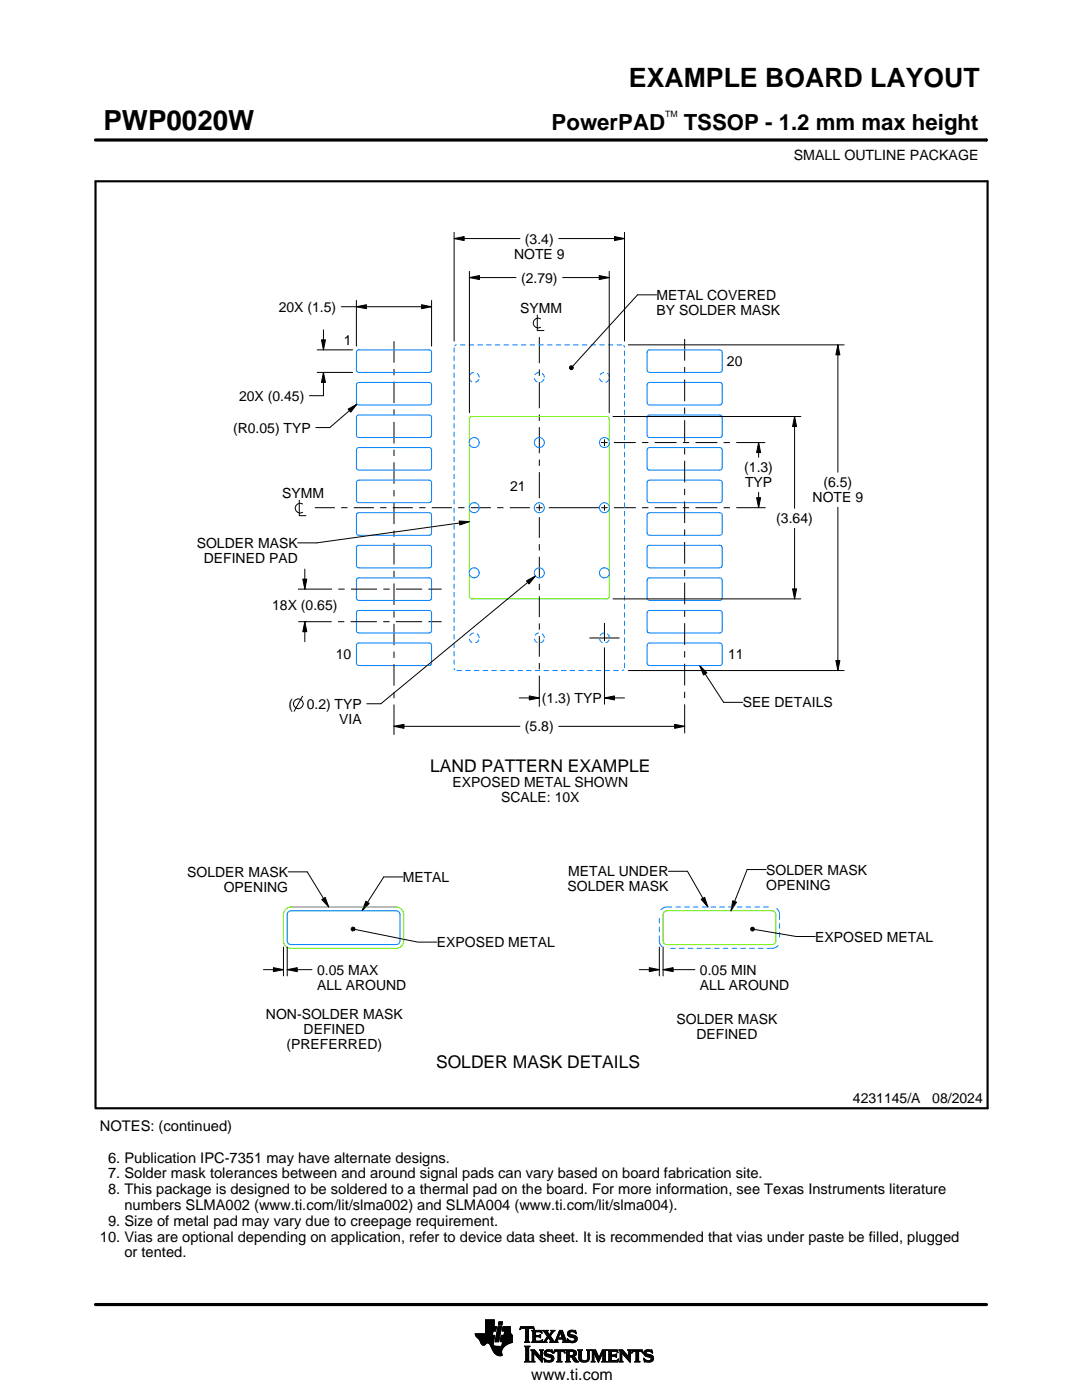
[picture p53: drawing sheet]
<svg xmlns="http://www.w3.org/2000/svg" width="216mm" height="279mm" viewBox="0 0 216 279" stroke-linecap="round" stroke-linejoin="round" font-family="sans-serif">
<defs><g id="words">
<text font-size="5.5" x="20.6" y="26">PWP0020W</text>
<text font-size="5.3" x="125.5" y="17.4">EXAMPLE BOARD LAYOUT</text>
<g font-size="4.4">
<text x="110.1" y="26">PowerPAD</text>
<text x="136.4" y="26">TSSOP - 1.2 mm max height</text>
</g>
<g font-size="3.5">
<text x="85.8" y="154">LAND PATTERN EXAMPLE</text>
<text x="87" y="213.1">SOLDER MASK DETAILS</text>
</g>
<text font-size="3.2" x="106" y="275.3">www.ti.com</text>
<g font-size="2.9">
<text x="19.9" y="225.7">NOTES: (continued)</text>
<text x="21.6" y="232">6. Publication IPC-7351 may have alternate designs.</text>
<text x="21.6" y="235.2">7. Solder mask tolerances between and around signal pads can vary based on board fabrication site.</text>
<text x="21.6" y="238.3">8. This package is designed to be soldered to a thermal pad on the board. For more information, see Texas Instruments literature</text>
<text x="21.6" y="244.6">9. Size of metal pad may vary due to creepage requirement.</text>
<text x="24.8" y="241.5">numbers SLMA002 (www.ti.com/lit/slma002) and SLMA004 (www.ti.com/lit/slma004).</text>
<text x="19.9" y="247.8">10. Vias are optional depending on application, refer to device data sheet. It is recommended that vias under paste be filled, plugged</text>
<text x="24.8" y="250.9">or tented.</text>
</g>
<g font-size="2.8">
<text x="158.4" y="32">SMALL OUTLINE PACKAGE</text>
<text x="102.6" y="51.6">NOTE 9</text>
<text x="104.7" y="48.6">(3.4)</text>
<text x="104" y="56.4">(2.79)</text>
<text x="131" y="59.8">METAL COVERED</text>
<text x="55.6" y="62.2">20X (1.5)</text>
<text x="103.8" y="62.5">SYMM</text>
<text x="131" y="62.8">BY SOLDER MASK</text>
<text x="68.6" y="68.9">1</text>
<text x="145.1" y="73">20</text>
<text x="47.7" y="80">20X (0.45)</text>
<text x="46.5" y="86.3">(R0.05) TYP</text>
<text x="148.5" y="94.3">(1.3)</text>
<text x="56.3" y="99.4">SYMM</text>
<text x="101.8" y="98.1">21</text>
<text x="148.7" y="97.3">TYP</text>
<text x="162.2" y="100.2">NOTE 9</text>
<text x="164.3" y="97.2">(6.5)</text>
<text x="154.9" y="104.4">(3.64)</text>
<text x="39.3" y="109.3">SOLDER MASK</text>
<text x="40.7" y="112.3">DEFINED PAD</text>
<text x="54.3" y="121.8">18X (0.65)</text>
<text x="67" y="131.5">10</text>
<text x="145.3" y="131.5">11</text>
<text x="57.6" y="141.4">(</text>
<text x="61.2" y="141.4">0.2) TYP</text>
<text x="108.1" y="140.3">(1.3) TYP</text>
<text x="148.2" y="141.2">SEE DETAILS</text>
<text x="67.7" y="144.4">VIA</text>
<text x="104.7" y="146">(5.8)</text>
<text x="90.3" y="157.2">EXPOSED METAL SHOWN</text>
<text x="100" y="160.2">SCALE: 10X</text>
<text x="37.4" y="175">SOLDER MASK</text>
<text x="44.6" y="178">OPENING</text>
<text x="80.4" y="176">METAL</text>
<text x="113.2" y="177.9">SOLDER MASK</text>
<text x="113.4" y="174.9">METAL UNDER</text>
<text x="152.9" y="174.5">SOLDER MASK</text>
<text x="152.9" y="177.5">OPENING</text>
<text x="87.2" y="189">EXPOSED METAL</text>
<text x="162.7" y="187.9">EXPOSED METAL</text>
<text x="63.3" y="194.5">0.05 MAX</text>
<text x="63.3" y="197.5">ALL AROUND</text>
<text x="139.7" y="194.5">0.05 MIN</text>
<text x="139.7" y="197.5">ALL AROUND</text>
<text x="53.1" y="203.4">NON-SOLDER MASK</text>
<text x="57.2" y="209.4">(PREFERRED)</text>
<text x="60.6" y="206.4">DEFINED</text>
<text x="135" y="204.4">SOLDER MASK</text>
<text x="139" y="207.4">DEFINED</text>
<text x="170.2" y="220.2">4231145/A</text>
<text x="186" y="220.2">08/2024</text>
</g>
<text font-size="1.7" x="132.7" y="23.3">TM</text>
</g></defs>
<g fill="none" stroke="#000" stroke-width=".2">
<path d="M19.1 27.9h177.7M196.8 27.7v.5M71.1 60v9.1M86.1 60v9.1M90.6 47.6l2-.4v.8zM90.6 46.4v21.7M90.6 47.6h13.1M93.7 55.4l2-.4v.8zM93.7 54.1v28.3M93.7 55.4h9.3M111.5 47.6h13.1M112.3 55.4h9.3"/>
<path d="M119.6 55l2 .4-2 .4zM121.6 54.1v28.3M122.6 47.2l2 .4-2 .4zM124.6 46.4v21.7M131 58.8h-3.8l-12.9 14.3M63.3 74.3h7.1M63.3 69.8h7.1M64.1 67.8h.8l-.4 2zM64.5 74.3l.4 2h-.8zM64.5 65.8v4M64.5 74.3v4.7h-2.8M68.1 61.2h18"/>
<path d="M71.1 61.2l2-.4v.8zM78.6 68.1v4.3M78.6 73.6v1.3M78.6 76.2v4.2M84.1 60.8l2 .4-2 .4zM107.2 62.9v3.1h1.3M107.6 67.3v5.2M107.6 73.7v1.3M107.6 76.3v5.2M107.9 63.6a.98 .98 0 0 0-1.5 .9 .98 .98 0 0 0 1.5 .8M113.6 73.2l.3-.2 .4 .1 .1 .3-.1 .3-.4 .1-.3-.2zM125.4 68.8h43"/>
<path d="M136.6 67.6v4.4M136.6 73.2v1.3M136.6 75.8v4.3M167.2 68.8l.4 2h-.8zM167.2 68.8v25.4M59.7 99.8v3.1h1.4M69.5 81.7l1.7-1.1-1.2 1.7zM71.2 80.6l-5.4 4.7h-2.8M78.6 81.7v1.3M78.6 84.2v4.3M78.6 89.8v1.2M78.6 92.3v4.3"/>
<path d="M78.6 97.8v1.3M107.6 82.7v1.3M107.6 85.2v5.3M107.6 91.7v1.3M107.6 94.2v5.2M119.9 88.3h1.3M120.6 87.7v1.3M122.3 83.1h37.5M122.5 88.3h4.4M128.1 88.3h1.3M130.6 88.3h4.4M136.3 88.3h1.2"/>
<path d="M136.6 81.3v1.3M136.6 83.9v4.3M136.6 89.4v1.3M136.6 92v4.3M136.6 97.5v1.3M138.8 88.3h4.3M144.4 88.3h1.3M146.9 88.3h5.7M151 99.3h.8l-.4 2zM151.4 88.3l.4 2h-.8zM151.4 88.3v3M151.4 98.3v3"/>
<path d="M158.5 83.1l.4 2h-.8zM158.5 83.1v18.3M59.5 117.6h6.7M60.4 100.6a.98 .98 0 0 0-1.5 .8 .98 .98 0 0 0 1.5 .8M60.4 115.6h.8l-.4 2zM60.8 113.6v4M62.8 101.3h4M67.5 117.6h1.3M68.1 101.3h1.2M70 117.6h5.2M70.6 101.3h4M75.9 101.3h1.2"/>
<path d="M76.5 117.6h1.3M78.4 101.3h4M78.6 100.3v4.3M78.6 105.9v1.2M78.6 108.4v4.3M78.6 113.9v1.3M78.6 116.4v4.3M79 117.6h5.2M83.6 101.3h1.3M85.5 117.6h2.6M86.2 101.3h4M91.4 101.3h1.3"/>
<path d="M91.6 104l2.1 .1-2 .7zM93.7 104.1l-30.5 4.2h-3.8M93.9 101.3h4M99.2 101.3h1.3M101.7 101.3h4M105 115.9l1.8-.9-1.2 1.5zM106.8 115l-30.8 25.5h-2.8M107 101.3h1.2M107.6 100.7v1.3M107.6 103.2v4.1M107.6 108.6v1.3M107.6 111.1v4.1"/>
<path d="M107.6 116.5v1.3M107.6 119v4.2M109.5 101.3h10.1M120 101.3h1.2M120.6 100.8v1.1M122.3 119.5h37.5M122.5 101.3h4.4M128.1 101.3h1.3M130.6 101.3h4.4M136.3 101.3h1.2M136.6 100.1v4.3M136.6 105.6v1.3"/>
<path d="M136.6 108.2v4.3M136.6 113.7v1.3M136.6 116.3v4.3M138.8 101.3h4.3M144.4 101.3h1.3M146.9 101.3h5.8M158.1 117.5h.8l-.4 2zM158.5 105.4v14.1M167.2 101.2v32.6M59.6 124.1h6.6M60.4 138.9l-1.7 3M60.8 124.1l.4 2h-.8z"/>
<path d="M60.8 124.1v4M60.9 124.1h.1M67.4 124.1h1.3M70 124.1h5.2M76.5 124.1h1.2M78.6 122v1.2M78.6 124.5v4.3M78.6 130v1.3M78.6 132.6v4.2M78.6 138.1v1.3M79 124.1h5.2M85.5 124.1h2.6"/>
<path d="M103.6 139.3h4M105.6 138.9l2 .4-2 .4zM107.6 124.4v1.3M107.6 126.9v4.2M107.6 132.3v1.3M107.6 134.8v6.2M117.6 127.3h6M120.6 139.3l2-.4v.8zM120.6 124.3v3.7M120.6 129.2v11.3M120.6 139.3h4M125.4 133.8h43"/>
<path d="M136.6 121.9v1.2M136.6 124.4v4.3M136.6 130v1.2M136.6 132.5v4.3M136.6 138.1v1.2M139.6 132.8l1.4 1.5-.6 .4zM139.6 132.8l4.8 7.4h3.8M166.8 131.8h.8l-.4 2zM78.6 145l2-.4v.8zM78.6 140.6v6.1M78.6 145h25.1M111.5 145h25.1"/>
<path d="M134.6 144.6l2 .4-2 .4zM136.6 140.6v5.7M57.5 174h3.8l4.3 7M64.2 179.5l.7-.4 .7 1.9zM73 179.9l.7 .4-1.4 1.5zM80.4 175h-3.8l-4.3 6.8M133.4 173.9h3.8l4.1 7.1M139.9 179.5l.7-.4 .7 1.9zM146.2 179.8l.8 .2-1.1 1.8zM152.9 173.5h-3.8l-3.2 8.3M52.6 193.5h4M54.6 193.1l2 .4-2 .4z"/>
<path d="M56.6 189v5.8M57.3 193.5l2-.4v.8zM57.3 189v5.8M57.3 193.5h5M70.1 185.2l.3-.2 .3 .1 .1 .3-.1 .3-.3 .1-.3-.2zM70.8 185.5l12.6 2.5h3.8M127.6 193.5h4M129.6 193.1l2 .4-2 .4zM131.6 189v5.8M132.3 193.5l2-.4v.8zM132.3 193.5h6.4M132.3 189v5.8"/>
<path d="M149.8 185.2l.3-.2 .3 .1 .2 .3-.2 .3-.3 .1-.3-.2zM150.6 185.5l8.3 1.4h3.8M94.8 266.2h3.5M94.8 266.3h3.5M94.9 266.4h3.3M94.9 266.5h3.8l-.2 1.2M94.9 266.5h3.8M95 266.6h3.7M95 266.7h3.7M95.1 266.8h3.6M95.2 266.9h3.4M95.3 267h3.3"/>
<path d="M95.4 267.1h3.2M95.5 267.2h3.1M95.6 267.3h3M95.7 267.4h2.8M95.7 267.5h2.8M95.8 267.6h2.7M95.8 267.7h2.7M95.9 267.8h2.6M95.9 267.9h2.5M95.9 268h2.5M96 268h1.1M96 268.1h1"/>
<path d="M96.1 268.2h.8M96.1 268.3h.7M96.2 268.4h.6M96.3 268.4h.4M96.9 266.1h1.4M96.9 266h1.4M96.9 265.9h1.4M96.9 265.8h1.5M96.9 265.7h1.5M96.9 264.7l2.2 .1-.2 .9h-.5l-.2 .8M96.9 265.6h2M96.9 265.5h2"/>
<path d="M96.9 265.4h2M96.9 265.3h2.1M96.9 265.2h2.1M96.9 265.1h2.1M96.9 265h2.1M96.9 264.9h2.1M96.9 264.8h2.2M96.9 264.6h1.7M96.9 264.5h1.7M96.9 264.4h1.7M96.9 264.3h1.7M96.9 264.2h1.7"/>
<path d="M96.9 264.1h1.7M96.9 264h1.7M96.9 263.9h1.7M96.9 263.8h1.7M96.9 263.7h1.7M96.9 263.6h1.7M96.9 263.5h1.7M96.9 263.4h1.7M97.5 268h.9M97.6 268.1h.8M97.7 268.2h.7M97.7 268.3h.7"/>
<path d="M97.8 268.4h.6M97.9 268.5h.6M97.9 268.6h.7M98 268.7h1.1M98 268.8h2.6M98 268.8h2.5M98.1 268.9h2.3M98.1 269h2.3M98.1 269.1h2.2M98.2 269.2h2.1M98.2 269.2h2M98.2 269.3h2"/>
<path d="M98.3 269.4h1.9M98.3 269.5h1.8M98.4 269.6h1.7M98.4 268v.4l.3 .2 2 .1M98.5 269.7h1.6M98.5 267.7l-.1 .3M98.5 269.8h1.6M98.6 269.9h1.5M98.6 264.8v-1.4h-1.7v2.8h-2.1l.1 .3 .7 .8 .7 1.1 .3 .1 .6-.5 .4 .1 1 1.8 .8 .6h.8l-.1-1 .8-1M98.6 270h1.5M98.7 270h1.4M98.8 270.1h1.3"/>
<path d="M98.8 267.7h.7M98.8 267.6h.7M98.8 267.5h.7M98.9 270.2h1.2M98.9 267.4h.7M98.9 267.3h.7M98.9 267.2h.7M98.9 267.1h.7M98.9 267h.7M98.9 270.3h1.3M99 266.9h.6M99 266.9h.7"/>
<path d="M99 266.8h.7M99 266.7h.7M99 266.6h.7M99 266.5h.7M99.1 270.4h1.1M99.1 266.4h.7M99.1 266.3h.7M99.1 266.2h.7M99.1 266.1h.7M99.1 266h.7M99.2 265.9h.7M99.2 265.8h.7"/>
<path d="M99.2 270.4h1M99.2 265.7h.7M99.2 265.6h.7M99.2 265.5h.7M99.3 265.4h.6M99.3 265.4h.7M99.3 265.3h.7M99.3 265.2h.7M99.3 265.1h.7M99.3 265h.7M99.4 270.5h.8M99.4 264.9h.7"/>
<path d="M99.4 264.8h.7M99.4 264.8h.7l-.6 3h-.7zM99.4 264.5l.2-.7h.7l-.2 .7h-.7M99.5 264.4h.6M99.5 264.3h.7M99.5 264.2h.7M99.5 264.1h.7M99.5 264h.7M99.5 263.9h.7M99.6 263.8h.7M99.8 270.6h.1M99.8 267.7h2.4"/>
<path d="M99.8 267.6h2.4M99.8 267.5h2.4M99.9 267.4h2.3M99.9 267.3h2.3M99.9 267.2h2.3M99.9 267.1h2.3M99.9 267h2.3M99.9 266.9h2.3M100 266.9h2.2M100 266.8h2.2M100 266.7h2.2M100 266.6h2.2"/>
<path d="M100 266.5h2.2M100.1 268.6h.7M100.2 268.5h.7M100.2 268.4h.8M100.2 268.4h.9M100.2 268.3h1M100.2 268.2h1.2M100.2 265.6h1.6M100.2 268.1h1.4M100.2 265.5h1.6M100.2 268h1.6M100.3 265.4h1.5"/>
<path d="M100.3 268h1.7M100.3 267.9h1.9M100.3 265.3h1.5M100.3 267.8h1.9M100.3 265.2h1.5M100.3 265.1h1.5M100.3 265h1.5M100.4 264.9h1.4M100.4 264.8h1.4M100.6 266.5l.1-.8h-.5l.2-.9h1.4l.1 1.1 .3 .6v1.4l-1.3 .6M100.6 266.4h1.5M100.6 266.3h1.4"/>
<path d="M100.6 266.2h1.4M100.6 266.1h1.3M100.7 266h1.2M100.7 265.9h1.2M100.7 265.8h1.1M100.7 265.7h1.1M102.2 266.5h-2.2l-.2 1.1 .5 .2-.2 .9M103.7 265.3h.1M103.8 265.2h.2M103.8 265h2.8M103.8 264.9h2.7M103.9 264.8h2.6"/>
<path d="M104.7 267.8h1M104.7 271.8h1.1M104.7 268.7h1M104.8 267.7h.7M104.8 271.7h.8M104.9 265.2h.6M104.9 268.9h.6M104.9 267.6h.6M104.9 267.5l-.2 .3M104.9 267.5h.6M104.9 267.4h.6M104.9 267.3h.6"/>
<path d="M104.9 267.2h.6M104.9 267.1h.6M104.9 267h.6M104.9 266.8h.6M104.9 266.7h.6M104.9 266.6h.6M104.9 266.5h.6M104.9 266.4h.6M104.9 266.3h.6M104.9 266.2h.6M104.9 266.1h.6M104.9 265.9h.6"/>
<path d="M104.9 265.8h.6M104.9 265.7h.6M104.9 265.6h.6M104.9 265.5h.6M104.9 265.4h.6M104.9 265.3h.6M104.9 271.5h.6M104.9 269h.6M104.9 271.4h.6M104.9 271.4v-2.4l-.2-.4h1.1l-.3 .4v2.4M104.9 271.4l-.2 .4h1.1l-.3-.4M104.9 271.3h.6"/>
<path d="M104.9 271.2h.6M104.9 271.1h.6M104.9 271h.6M104.9 270.9h.6M104.9 270.8h.6M104.9 270.6h.6M104.9 270.5h.6M104.9 270.4h.6M104.9 270.3h.6M104.9 270.2h.6M104.9 270.1h.6M104.9 270h.6"/>
<path d="M104.9 269.9h.6M104.9 269.8h.6M104.9 269.6h.6M104.9 269.5h.6M104.9 269.4h.6M104.9 269.3h.6M104.9 269.2h.6M104.9 269.1h.6M105.5 267.5l.2 .3M105.5 267.5v-2.3l.7-.1 .4 .3-.1-.6h-2.6l-.1 .6 .4-.3 .7 .1v2.3M105.7 267.8h-1M105.9 271.8h.8"/>
<path d="M105.9 269.4h.8M106.1 269.5h.7M106.1 267.8h2M106.1 271.7h.5M106.2 269.6h.7M106.2 271.5h.3M106.2 265.6h1.8M106.2 269.8h.8M106.2 271.4h.3M106.2 271.4l-.3 .4h.8l-.2-.4M106.2 271.3h.3M106.2 271.2h.3"/>
<path d="M106.2 271.1h.3M106.2 271h.3M106.2 270.9h.3M106.2 270.8h.3M106.2 270.6h.3M106.2 270.5h.3M106.2 270.4h.3M106.2 270.3h.3M106.2 270.2h.3M106.2 270.1h.3M106.2 270h1M106.2 269.9h.9"/>
<path d="M106.2 269.8v1.6M106.2 269.8l-.3-.4h.8l1.2 1.4M106.3 267.7h1.8M106.3 265.7h1.8M106.3 267.6h.6M106.3 265.8h.6M106.3 267.5l-.2 .3M106.3 267.5h.5M106.3 267.4h.5M106.3 267.3h.5M106.3 267.2h.5M106.3 267.1h.5"/>
<path d="M106.3 267h.5M106.3 266.8h.5M106.3 266.7h1.6M106.3 266.6h1.6M106.3 266.5h.5M106.3 266.4h.5M106.3 266.3h.5M106.3 266.2h.5M106.3 266.1h.5M106.3 265.9h.5M106.4 265.2h.2M106.5 270h.1"/>
<path d="M106.5 270v1.4M106.5 265.3h.1M106.6 270.1h.7M106.7 270.2h.7M106.8 270.3h.7M106.8 265.9l.2-.1h.6l.6 .2-.2-.5h-1.9l.2 .3v1.7M106.8 265.9v.6h.8l.3-.2v.7M106.9 270.4h.7M107 270.5h.7M107.1 270.6h.7M107.2 270.8h1M107.3 270.9h.9"/>
<path d="M107.4 271h.8M107.5 271.1h.7M107.6 271.2h.6M107.6 266.5h.3M107.7 271.3h.5M107.7 269.4h.7M107.7 266.8h.2M107.7 267.6h.5M107.8 266.4h.1M107.8 271.4h.4M107.8 267h.1M107.8 265.8h.3"/>
<path d="M107.8 269.5h.5M107.9 271.5h.3M107.9 269.6h.3M107.9 267l-.3-.2h-.8l.1 .8h.9l.5-.2M107.9 269.8h.3M107.9 270.6h.3M107.9 270.5h.3M107.9 270.4h.3M107.9 270.3h.3M107.9 270.2h.3M107.9 270.1h.3M107.9 270h.3"/>
<path d="M107.9 269.9h.3M107.9 269.8v1M107.9 269.8l-.2-.4h.7l-.2 .4M108 271.7h.2M108 265.9h.1M108 267.5h.2M108.1 271.8h.1M108.1 266.1h.1M108.2 267.4h.1M108.2 269.8v2.1l-1.7-1.9M108.2 267.8h.9M108.3 267.4l-.2 .5-2-.1"/>
<path d="M108.3 265.6h1M108.5 267.7h.5M108.5 271.1l.8 .4h.5l.2-.1-.1-.4-1-.4-.3-.3 .1-.7 .7-.2 .6 .1 .2-.1 .1 .6-.9-.3-.3 .1-.1 .3 1.3 .4 .2 .6M108.5 271.1h.1M108.5 265.7h.7M108.5 271.2h.2M108.6 271.3h.2M108.6 270.1h.4M108.6 270h.4M108.6 270.2h.6M108.6 267.6h.4M108.6 271.4h.4"/>
<path d="M108.6 269.9h.4M108.6 270.3h1M108.6 265.8h.7M108.6 271.5h.8M108.6 269.8h.5M108.7 271.7h1.5M108.7 270.4h1.3M108.7 267.5h.3M108.7 271.8h.1M108.7 265.9h.6M108.7 269.6h1.5M108.8 267.4h.3"/>
<path d="M108.8 270.5h1.5M108.8 266.1h.6M108.8 269.5h1.4M108.8 267.3h.4M108.9 266.2h.6M108.9 267.2h.4M108.9 266.3h.6M108.9 270.6h1.5M109 267.1h.3M109 266.4h1M109.1 271.8h.9M109.1 269.4h.7"/>
<path d="M109.1 267h.9M109.1 266.5h.8M109.1 267.8h-.9M109.2 266.8h.8M109.2 266.6h.6M109.2 266.7h.7M109.2 266.7l-.6 .9-.4 .2M109.3 270.8h1.1M109.5 267.1h.6M109.6 267.2h.6M109.7 271.5h.7M109.7 267.3h.6"/>
<path d="M109.7 267.8l.2-.2-.5-.7-.4 .8 .1 .1M109.7 267.8h1.6M109.7 266.3h.4M109.7 267.4h.6M109.8 270.9h.7M109.8 266.2h.3M109.8 266.6l.9 1.2 1-2.3h.5l.8 2.1 .3 .2M109.8 267.5h.6M109.9 266.1h.3M109.9 269.8h.4M109.9 267.6h.6M109.9 267.7h.7"/>
<path d="M109.9 271.4h.5M109.9 265.9h.4M110 271h.5M110 265.6h.7M110 265.9l-.4 .5-.4-.6 .2-.3h-1.1l.9 1.2M110 265.9l.1-.2-.2-.2h.8l-.9 1.1M110 271.3h.5M110 265.8h.4M110 271.1h.5M110 271.2h.5M110.1 269.4h.1M110.1 265.7h.4"/>
<path d="M110.1 269.9h.2M110.2 270h.1M110.5 270h.1M110.5 269.9h.2M110.5 271.1l-.2 .5-.8 .3-.6-.2-.2 .1-.2-.7M110.5 269.8h.3M110.6 269.6h2.1M110.6 269.5h2M110.6 269.4h2M110.7 267.7h.5M110.8 267.6h.4M110.9 267.5h.3"/>
<path d="M110.9 267.4h.3M111 267.3h.3M111 267.2h1.8M111 267.1h1.8M111.1 267h.3M111.1 271.8h1M111.1 266.8h.4M111.2 266.7h.3M111.2 267.5l.1-.2h1l.1 .2M111.2 267.5v.3h.1M111.2 266.6h.3M111.3 266.5h.3"/>
<path d="M111.3 271.7h.6M111.3 266.4h.3M111.3 271.5h.6M111.3 267.8h-1.6M111.3 269.8h.6M111.4 266.3h.3M111.4 271.4h.5M111.4 271.4l-.1-1.7h-.4l-.4 .4 .2-.7h1.9l.1 .7-.3-.4h-.5v1.7M111.4 270.5h.5M111.4 270.4h.5M111.4 270.3h.5M111.4 270.2h.5"/>
<path d="M111.4 270.1h.5M111.4 270h.5M111.4 269.9h.5M111.4 271.4l-.3 .4h1l-.2-.4M111.4 271.3h.5M111.4 271.2h.5M111.4 271.1h.5M111.4 271h.5M111.4 270.9h.5M111.4 270.8h.5M111.4 270.6h.5M111.4 266.2h.3"/>
<path d="M111.4 266.1h.4M111.5 265.9h.9M111.5 265.8h.8M111.6 265.7h.7M111.6 265.6h.6M111.8 265.9l.4 1.1h-.8zM111.9 266.1h.5M111.9 266.2h.5M111.9 266.3h.6M112 266.4h.5M112 266.5h.6M112.1 266.6h.5"/>
<path d="M112.1 266.7h.6M112.1 266.8h.6M112.2 267h.5M112.2 267.8h1.1M112.3 267.3h.6M112.3 267.4h.6M112.4 267.5h.6M112.4 267.5v.3h-.2M112.4 269.8h.3M112.4 267.6h.6M112.4 267.7h.7M112.6 269.9h.1"/>
<path d="M112.6 270h.2M112.8 271.8h1M112.8 269.4h1.6M113 269.5h1.7M113 271.7h.7M113 269.6h1.9M113 271.5h.6M113 269.8h.6M113 271.4h.6M113 271.4l-.2 .4h1l-.2-.4M113 271.3h.6M113 271.2h.6"/>
<path d="M113 271.1h.6M113 271h.6M113 270.9h.6M113 270.8h1.5M113 270.6h1.6M113 270.5h1.8M113 270.4h.6M113 270.3h.6M113 270.2h.6M113 270.1h.6M113 270h.6M113 269.9h.6"/>
<path d="M113 269.8v1.6M113 269.8l-.2-.4h1.4l.6 .2 .2 .3v.4l-.2 .3-.4 .1M113.2 267.3h.2M113.2 267.4h.3M113.2 266.2h.5M113.2 266.3h.6M113.2 266.1h.5M113.3 267.5h.3M113.3 267.8h-1.1M113.3 266.4h.9M113.3 265.9h.4M113.3 267.6h.6"/>
<path d="M113.3 266.5h1.3M113.3 267.7h1.6M113.3 265.8h.5M113.3 267.8h.2M113.4 266.6h1.5M113.4 265.7h1.5M113.4 265.7l.5-.2 .7 .1 .2-.1 .1 .7-.7-.4h-.4l-.1 .3 .1 .2 .9 .2 .4 .3 .1 .5-.3 .5-.6 .2-.7-.2-.2 .1-.2-.7 .9 .5 .5-.1 .1-.3-.2-.3-1.1-.4-.2-.4zM113.5 266.7h1.5M113.5 265.6h1.4M113.6 271.4v-.6h.4l.7 1h.8M113.6 269.9l.1-.2 .7 .2v.4l-.4 .2M113.6 269.9v.6"/>
<path d="M113.7 267.8h1.1M113.8 266.8h1.3M113.8 265.5h.6M114 268h.4M114.1 270.9h.6M114.2 271h.6M114.2 271.1h.7M114.3 271.2h.6M114.3 267h.8M114.3 269.8h.7M114.3 270.4h.6M114.4 271.3h.6"/>
<path d="M114.4 270.7l1.1 1.1M114.4 270.7h.1M114.4 271.4h.7M114.4 269.9h.6M114.4 270.3h.6M114.5 267.6h.5M114.5 270.2h.5M114.5 270h.5M114.5 265.8h.4M114.5 270.1h.5M114.5 271.5h.7M114.6 271.7h.7"/>
<path d="M114.6 267.1h.6M114.6 267.5h.5M114.7 267.2h.5M114.7 267.4h.5M114.7 265.9h.3M114.7 267.3h.5M114.7 271.8h.8M114.8 266.1h.2M114.9 266.2h.1M115.3 269.4h.9M115.4 269.5h.7M115.5 269.6h.5"/>
<path d="M115.5 269.8h.5M115.5 269.8v1.4l.4 .5 .6 .2 .7-.1 .3-.3 .1-.5M115.5 271h.5M115.5 270.9h.5M115.5 270.8h.5M115.5 270.6h.5M115.5 270.5h.5M115.5 270.4h.5M115.5 270.3h.5M115.5 270.2h.5M115.5 270.1h.5M115.5 270h.5"/>
<path d="M115.5 269.9h.5M115.5 269.8l-.2-.4h.9l-.2 .4M115.5 271.1h.5M115.5 271.2h.5M115.5 271.3h.6M115.6 271.4h.6M115.7 271.5h.8M115.8 271.7h1.5M116 271l.2 .4 .5 .2 .4-.2 .2-.4M116 269.8v1.2M116 271.8h1.1M116.8 271.5h.6"/>
<path d="M117 269.4h.8M117.1 271.4h.4M117.2 269.5h.5M117.2 271.3h.4M117.2 269.6h.4M117.2 271.2h.4M117.2 271.1h.4M117.3 269.8h.3M117.3 271h.3M117.3 270.9h.3M117.3 270.8h.3M117.3 270.6h.3"/>
<path d="M117.3 270.5h.3M117.3 270.4h.3M117.3 270.3h.3M117.3 270.2h.3M117.3 270.1h.3M117.3 270h.3M117.3 269.9h.3M117.6 269.8l.2-.4h-.8l.2 .3 .1 1.3M117.6 269.8v1.2M118 271.8h.7M118 269.4h.8M118.1 269.5h.8"/>
<path d="M118.1 271.7h.5M118.2 269.6h.7M118.2 271.5h.3M118.2 269.8h.8M118.2 271.4h.3M118.2 269.8l-.2-.4h.8l.7 1.6 .7-1.6h.9l-.3 .4M118.2 271.4l-.2 .4h.7l-.2-.4M118.2 271.3h.3M118.2 271.2h.3M118.2 271.1h.3M118.2 271h.3M118.2 270.9h.3"/>
<path d="M118.2 270.8h.3M118.2 270.6h.3M118.2 270.5h.3M118.2 270.4h.3M118.2 270.3h.3M118.2 270.2h.3M118.2 270.1h.3M118.2 270h.9M118.2 269.9h.8M118.2 269.8v1.6M118.6 270.1h.5M118.6 270.2h.6"/>
<path d="M118.7 270.3h.5M118.7 270.4h.6M118.8 270.5h.5M118.8 270.6h.6M118.9 270.8h.5M118.9 270.9h.6M119 271h.8M119 271.1h.8M119.1 271.2h.6M119.1 271.3h.6M119.2 271.4h.4M119.2 271.5h.4"/>
<path d="M119.3 271.7h.2M119.3 271.8h.2M119.6 270.9h.3M119.6 270.8h.3M119.7 270.6h.3M119.7 270.5h.3M119.8 270.4h.3M119.8 270.3h.3M119.9 270.2h.3M119.9 270.1h.3M120 270h.8M120 269.9h.8"/>
<path d="M120 269.8h.8M120.1 271.8h1M120.1 269.6h.7M120.1 269.5h.8M120.2 269.4h.9M120.2 271.7h.7M120.3 271.5h.5M120.3 271.4h.5M120.3 271.4l-.2 .4h1l-.3-.4M120.3 271.4v-1.5l-.9 2-.9-2v1.5M120.3 271.3h.5M120.3 271.2h.5"/>
<path d="M120.3 271.1h.5M120.3 271h.5M120.3 270.9h.5M120.3 270.8h.5M120.3 270.6h.5M120.3 270.5h.5M120.3 270.4h.5M120.3 270.3h.5M120.3 270.2h.5M120.3 270.1h.5M120.8 269.8v1.6M121.2 271.8h2"/>
<path d="M121.2 269.4h1.9M121.4 269.5h1.8M121.4 271.7h1.9M121.5 269.6h1.7M121.5 271.5h1.8M121.5 269.8h.5M121.5 271.4h.5M121.5 269.8l-.3-.4h1.9l.2 .6M121.5 269.9h.5M121.5 269.8v1.6M121.5 271.3h.5M121.5 271.2h.5"/>
<path d="M121.5 271.1h.5M121.5 271h.5M121.5 270.9h.5M121.5 270.8h.5M121.5 270.6h1.5M121.5 270.5h1.5M121.5 270.4h1.5M121.5 270.3h.5M121.5 270.2h.5M121.5 270.1h.5M121.5 270h.5M122.6 270.4l.4-.2v.7l-.2-.2h-.8v.7l.2 .1"/>
<path d="M122.9 270.8h.1M122.9 270.3h.1M123 269.8h.3M123.1 271.4h.3M123.2 269.9h.1M123.3 270h.1M123.3 270l-.4-.3h-.8l-.1 .7M123.3 271.3h.1M123.4 271.2h.1M123.4 271.2l-.2 .6h-2l.3-.4M123.4 271.2l-.3 .3h-.4M123.5 271.8h.8"/>
<path d="M123.5 269.4h.7M123.6 269.5h.7M123.7 271.7h.5M123.7 269.6h.7M123.7 271.5h.4M123.7 269.8h.8M123.7 271.4h.4M123.7 271.4l-.2 .4h.8l-.2-.4M123.7 271.3h.4M123.7 271.2h.4M123.7 271.1h.4M123.7 271h.4"/>
<path d="M123.7 270.9h.4M123.7 270.8h.4M123.7 270.6h.4M123.7 270.5h.4M123.7 270.4h.4M123.7 270.3h.4M123.7 270.2h.4M123.7 270.1h.4M123.7 270h1M123.7 269.9h.9M123.7 269.8v1.6M123.7 269.8l-.2-.4h.7l1.2 1.4 .1-1"/>
<path d="M124.1 270v1.4M124.1 270h.1M124.2 270.1h.6M124.2 270.2h.7M124.3 270.3h.7M124.4 270.4h.7M124.5 270.5h.7M124.6 270.6h.7M124.7 270.8h1.1M124.8 270.9h1M124.9 271h.9M125 271.1h.8"/>
<path d="M125.1 271.2h.7M125.2 271.3h.6M125.2 269.4h.8M125.3 271.4h.5M125.4 269.5h.5M125.4 271.5h.4M125.4 269.6h.4M125.5 269.8h.3M125.5 269.8l-.3-.4h.8l-.2 .4M125.5 270.4h.3M125.5 270.3h.3M125.5 270.2h.3"/>
<path d="M125.5 270.1h.3M125.5 270h.3M125.5 269.9h.3M125.5 270.6h.3M125.5 270.5h.3M125.5 271.7h.3M125.6 271.8h.2M125.8 269.8v2.1l-1.7-1.9M126 270h.1M126.1 269.9h.1M126.1 269.8h.3M126.1 269.6h2.1"/>
<path d="M126.2 269.5h2M126.2 269.4h2M126.6 271.8h1.1M126.9 271.7h.6M126.9 271.5h.5M126.9 269.8h.5M126.9 271.4h.5M126.9 271.4v-1.7h-.5l-.3 .4 .1-.7h1.9l.2 .7-.4-.4h-.5v1.7M126.9 270.5h.5M126.9 270.4h.5M126.9 270.3h.5M126.9 270.2h.5"/>
<path d="M126.9 270.1h.5M126.9 270h.5M126.9 269.9h.5M126.9 271.4l-.3 .4h1.1l-.3-.4M126.9 271.3h.5M126.9 271.2h.5M126.9 271.1h.5M126.9 271h.5M126.9 270.9h.5M126.9 270.8h.5M126.9 270.6h.5M128 269.8h.3"/>
<path d="M128.1 269.9h.2M128.2 270h.1M128.4 271.1h.1M128.4 271.2h.2M128.5 271.3h.2M128.5 270.1h.4M128.5 270h.4M128.5 270.2h.6M128.5 271.4h.4M128.5 269.9h.4M128.5 270.3h1M128.5 271.5h.8"/>
<path d="M128.5 269.8h.5M128.6 271.7h1.5M128.6 270.4h1.3M128.6 271.8h.1M128.6 269.6h1.5M128.7 270.5h1.5M128.7 269.5h1.4M128.8 270.6h1.5M128.9 271.8h1M129 269.4h.7M129.1 270.8l-.6-.4 .1-.7 .5-.3 .8 .1 .2-.1 .1 .7-.8-.4-.4 .1-.1 .2 1.3 .5 .2 .6M129.1 270.8l.7 .2v.4l-.6 .1-.8-.4"/>
<path d="M129.2 270.8h1.1M129.6 271.5h.7M129.6 270.9h.8M129.8 269.8h.4M129.8 271.4h.5M129.9 271h.5M129.9 271.3h.5M129.9 271.1h.5M129.9 271.2h.5M129.9 269.4h.2M130 269.9h.2M130.1 270h.1"/>
<path d="M130.4 271.1l-.3 .5-.7 .3-.6-.2-.2 .1-.2-.7"/>
<circle cx="59.5" cy="140.4" r=".98"/>
</g>
<g fill="#000">
<path d="M90.6 47.6l2-.4v.8zM93.7 55.4l2-.4v.8zM119.6 55l2 .4-2 .4zM122.6 47.2l2 .4-2 .4zM64.1 67.8h.8l-.4 2zM64.5 74.3l.4 2h-.8zM71.1 61.2l2-.4v.8zM84.1 60.8l2 .4-2 .4zM113.6 73.2l.3-.2 .4 .1 .1 .3-.1 .3-.4 .1-.3-.2zM167.2 68.8l.4 2h-.8zM69.5 81.7l1.7-1.1-1.2 1.7zM151.4 88.3l.4 2h-.8z"/>
<path d="M158.5 83.1l.4 2h-.8zM60.4 115.6h.8l-.4 2zM91.6 104l2.1 .1-2 .7zM105 115.9l1.8-.9-1.2 1.5zM151 99.3h.8l-.4 2zM158.1 117.5h.8l-.4 2zM60.8 124.1l.4 2h-.8zM105.6 138.9l2 .4-2 .4zM120.6 139.3l2-.4v.8zM139.6 132.8l1.4 1.5-.6 .4zM166.8 131.8h.8l-.4 2zM78.6 145l2-.4v.8z"/>
<path d="M134.6 144.6l2 .4-2 .4zM54.6 193.1l2 .4-2 .4zM57.3 193.5l2-.4v.8zM64.2 179.5l.7-.4 .7 1.9zM70.1 185.2l.3-.2 .3 .1 .1 .3-.1 .3-.3 .1-.3-.2zM73 179.9l.7 .4-1.4 1.5zM129.6 193.1l2 .4-2 .4zM132.3 193.5l2-.4v.8zM139.9 179.5l.7-.4 .7 1.9zM146.2 179.8l.8 .2-1.1 1.8zM149.8 185.2l.3-.2 .3 .1 .2 .3-.2 .3-.3 .1-.3-.2z"/>
</g>
<path d="M19.1 36.2h178v185h-178z" fill="none" stroke="#000" stroke-width=".43"/>
<path d="M19 27.9h177.8M19 260.3h177.8" fill="none" stroke="#000" stroke-width=".63"/>
<g fill="none" stroke="#0080ff" stroke-width=".2">
<path d="M71.4 69.9h14.5l.2 .4v3.7l-.5 .3h-14.2l-.3-.5v-3.5zM71.4 76.4h14.5l.2 .4v3.7l-.5 .3h-14.2l-.3-.5v-3.5zM90.6 69.3v1M90.6 71v1M90.6 72.7v1M90.6 74.4v1M90.6 76.1v1M90.6 77.7v1.1M90.6 79.4v1M90.7 69h.1M90.8 69h-.1M90.9 68.9l-.1 .1"/>
<path d="M90.9 68.9h.1M91.1 68.8l-.2 .1M91.8 68.8h1.1M93.5 68.8h1.1M95.3 68.8h1M97 68.8h1.1M98.8 68.8h1M100.5 68.8h1M102.2 68.8h1.1M104 68.8h1M105.7 68.8h1M107.4 68.8h1.1"/>
<path d="M109.2 68.8h1M110.9 68.8h1.1M112.7 68.8h1M114.4 68.8h1M116.1 68.8h1.1M117.9 68.8h1M119.6 68.8h1M121.3 68.8h1.1M123.1 68.8h1M124.4 68.9h.1M124.4 68.9l.1 .2M124.5 69.1h.1"/>
<path d="M124.6 69.1v.2M124.6 70v1M124.6 71.7v1M124.6 73.4v1M124.6 75v1.1M124.6 76.7v1M124.6 78.4v1M129.4 76.4h14.4l.3 .4v3.7l-.5 .3h-14.2l-.3-.5v-3.5zM129.4 69.9h14.5l.2 .4-.1 3.8-.4 .2h-14.2l-.3-.5v-3.5zM71.4 82.9h14.5l.2 .4v3.7l-.5 .3h-14.2l-.3-.5v-3.5zM71.4 95.9h14.5l.2 .4v3.7l-.5 .3h-14.2l-.3-.5v-3.5zM71.4 89.4h14.5l.2 .4v3.7l-.5 .3h-14.2l-.3-.5v-3.5z"/>
<path d="M90.6 81.1v1M90.6 82.8v1M90.6 84.5v1M90.6 86.2v1M90.6 87.8v1.1M90.6 89.5v1M90.6 91.2v1M90.6 92.9v1M90.6 94.6v1M90.6 96.3v1M90.6 98v1M90.6 99.6v1"/>
<path d="M93.6 88.4a1 1 0 0 1 1.4-1 1 1 0 0 1 .3 1.7 1 1 0 0 1-1.6-.5M121.6 88a1 1 0 0 0-1.7-.4 1 1 0 0 0 .3 1.7 1 1 0 0 0 1.4-1M124.6 80.1v1M124.6 81.8v1M124.6 83.5v1M124.6 85.2v1M124.6 86.8v1M124.6 88.5v1M124.6 90.2v1M124.6 91.9v1M124.6 93.6v1M124.6 95.3v1"/>
<path d="M124.6 96.9v1.1M124.6 98.6v1M129.4 95.9h14.5l.2 .4-.1 3.8-.4 .2h-14.2l-.3-.5v-3.5zM129.4 89.4h14.5l.2 .4-.1 3.8-.4 .2h-14.2l-.3-.5v-3.5zM129.4 82.9h14.4l.3 .4v3.7l-.5 .3h-14.2l-.3-.5v-3.5zM71.3 115.5l.3-.2 14.3 .1 .2 .4v3.7l-.5 .3h-14.2l-.3-.5v-3.5zM71.3 109l.3-.2 14.3 .1 .2 .4v3.7l-.5 .3h-14.2l-.3-.5v-3.5zM71.3 102.5l.3-.2 14.3 .1 .2 .4v3.7l-.5 .3h-14.2l-.3-.5v-3.5zM90.6 101.3v1M90.6 103v1M90.6 104.7v1M90.6 106.4v1"/>
<path d="M90.6 108.1v1M90.6 109.7v1.1M90.6 111.4v1M90.6 113.1v1M90.6 114.8v1M90.6 116.5v1M90.6 118.2v1M90.6 119.8v1.1M93.6 114.4a1 1 0 0 1 1.4-1 1 1 0 0 1 .3 1.7 1 1 0 0 1-1.6-.5M93.6 114.4h.1M93.6 101.4a1 1 0 0 1 1.4-1 1 1 0 0 1 .3 1.7 1 1 0 0 1-1.6-.5M93.6 101.4h.1"/>
<path d="M121.6 114a1 1 0 0 0-1.7-.4 1 1 0 0 0 .3 1.7 1 1 0 0 0 1.4-1M121.6 101a1 1 0 0 0-1.7-.4 1 1 0 0 0 .3 1.6 1 1 0 0 0 1.4-.9M121.6 101.3h.1M124.6 100.3v1M124.6 102v1M124.6 103.7v1M124.6 105.4v1M124.6 107v1.1M124.6 108.7v1M124.6 110.4v1M124.6 112.1v1M124.6 113.8v1"/>
<path d="M124.6 115.5v1M124.6 117.2v1M124.6 118.8v1M129.3 115.5l.3-.2 14.2 .1 .3 .4v3.7l-.5 .3h-14.2l-.3-.5v-3.5zM129.3 109l.3-.2 14.2 .1 .3 .4v3.7l-.5 .3h-14.2l-.3-.5v-3.5zM129.3 102.5l.3-.2h14l.4 .3 .1 .2v3.5l-.2 .5h-.3h-14l-.4-.2-.1-.3v-3.5zM71.4 128.4h14.5l.2 .4v3.7l-.5 .3h-14.2l-.3-.5v-3.5zM71.4 121.9h14.5l.2 .4v3.7l-.5 .3h-14.2l-.3-.5v-3.5zM90.6 133.3v.1M90.6 121.5v1M90.6 123.2v1M90.6 124.9v1"/>
<path d="M90.6 126.6v1M90.6 128.3v1M90.6 130v1M90.6 131.6v1M90.6 133.4h.1M90.6 133.4l.1 .2M90.7 133.6v.1M90.7 133.7h.1M91.1 133.8h1.1M92.9 133.8h1M94.6 133.8h1M96.3 133.8h1.1"/>
<path d="M98.1 133.8h1M99.8 133.8h1M101.5 133.8h1.1M103.3 133.8h1M105 133.8h1.1M106.7 133.8h1.1M108.5 133.8h1M110.2 133.8h1.1M112 133.8h1M113.7 133.8h1M115.4 133.8h1.1M117.2 133.8h1"/>
<path d="M118.9 133.8h1M120.6 133.8h1.1M122.4 133.8h1M124.2 133.8h-.1M124.3 133.8h-.1M124.5 133.6l-.2 .2M124.5 133.6h.1M124.6 120.5v1M124.6 122.2v1M124.6 123.9v1M124.6 125.6v1M124.6 127.3v1"/>
<path d="M124.6 128.9v1.1M124.6 130.6v1M124.6 132.3v1M129.4 128.4h14.5l.2 .4-.1 3.8-.4 .2h-14.2l-.3-.5v-3.5zM129.4 121.9h14.5l.2 .4-.1 3.8-.4 .2h-14.2l-.3-.5v-3.5zM57.5 182l.6-.2h21a.75 .75 0 0 1 .7 .7v5.3a.75 .75 0 0 1-.7 .7h-21a.75 .75 0 0 1-.8-.7v-5.3zM131.6 186.7v1.5l.6 .8M131.6 183.2v1.1M131.6 185v1M133.8 189.3h1M134.1 181l-1.4 .1-.9 .5M134.8 181h1.1"/>
<path d="M135.5 189.3h1.1M136.6 181h1M137.3 189.3h1M138.3 181h1.1M139 189.3h1.1M140.1 181h1M140.8 189.3h1M141.8 181h1.1M142.5 189.3h1.1M143.6 181h1M144.3 189.3h1M145.3 181h1.1"/>
<path d="M146 189.3h1.1M147.1 181h1M147.8 189.3h1M148.8 181h1.1M149.5 189.3h1.1M150.6 181h1M151.3 189.3h1M152.3 181h1.1M154.9 181.3l.6 .8 .1 1.5M155.3 188.6l-.9 .6-1.4 .1M155.6 184.3v1M155.6 186v1.1"/>
<circle cx="107.6" cy="88.3" r="1"/>
<circle cx="107.6" cy="114.3" r="1"/>
<circle cx="107.6" cy="101.3" r="1"/>
</g>
<path d="M93.9 83.2l27.2-.1 .4 .3 .1 35.6-.3 .5h-27.1l-.5-.2v-35.7zM57.2 181.3l.9-.3h21a1.5 1.5 0 0 1 1.5 1.5v5.3a1.5 1.5 0 0 1-1.5 1.5h-21a1.5 1.5 0 0 1-1.5-1.5v-5.3v-.5zM132.5 182l.6-.2h21a.75 .75 0 0 1 .7 .7v5.3a.75 .75 0 0 1-.7 .7h-21.2l-.5-.4-.1-.3v-5.3z" fill="none" stroke="#6ef200" stroke-width=".2"/>
<path d="M95.6 75.3a1 1 0 0 0-1.4-.9 1 1 0 0 0-.3 1.6 1 1 0 0 0 1.6-.3l.1-.4M108.6 75.3a1 1 0 0 0-1.4-.9 1 1 0 0 0-.3 1.6 1 1 0 0 0 1.6-.3l.1-.4M121.6 75.3a1 1 0 0 0-1.4-.9 1 1 0 0 0-.3 1.6 1 1 0 0 0 1.6-.3l.1-.4M95.6 127.3a1 1 0 0 0-1.4-.9 1 1 0 0 0-.3 1.6 1 1 0 0 0 1.6-.3l.1-.4M108.6 127.3a1 1 0 0 0-1.4-.9 1 1 0 0 0-.3 1.6 1 1 0 0 0 1.6-.3l.1-.4M121.6 127.3a1 1 0 0 0-1.4-.9 1 1 0 0 0-.3 1.6 1 1 0 0 0 1.6-.3l.1-.4" fill="none" stroke="#0080ff" stroke-width=".2" stroke-dasharray="1 .7" stroke-linecap="butt"/>
<use href="#words"/>
</svg>
